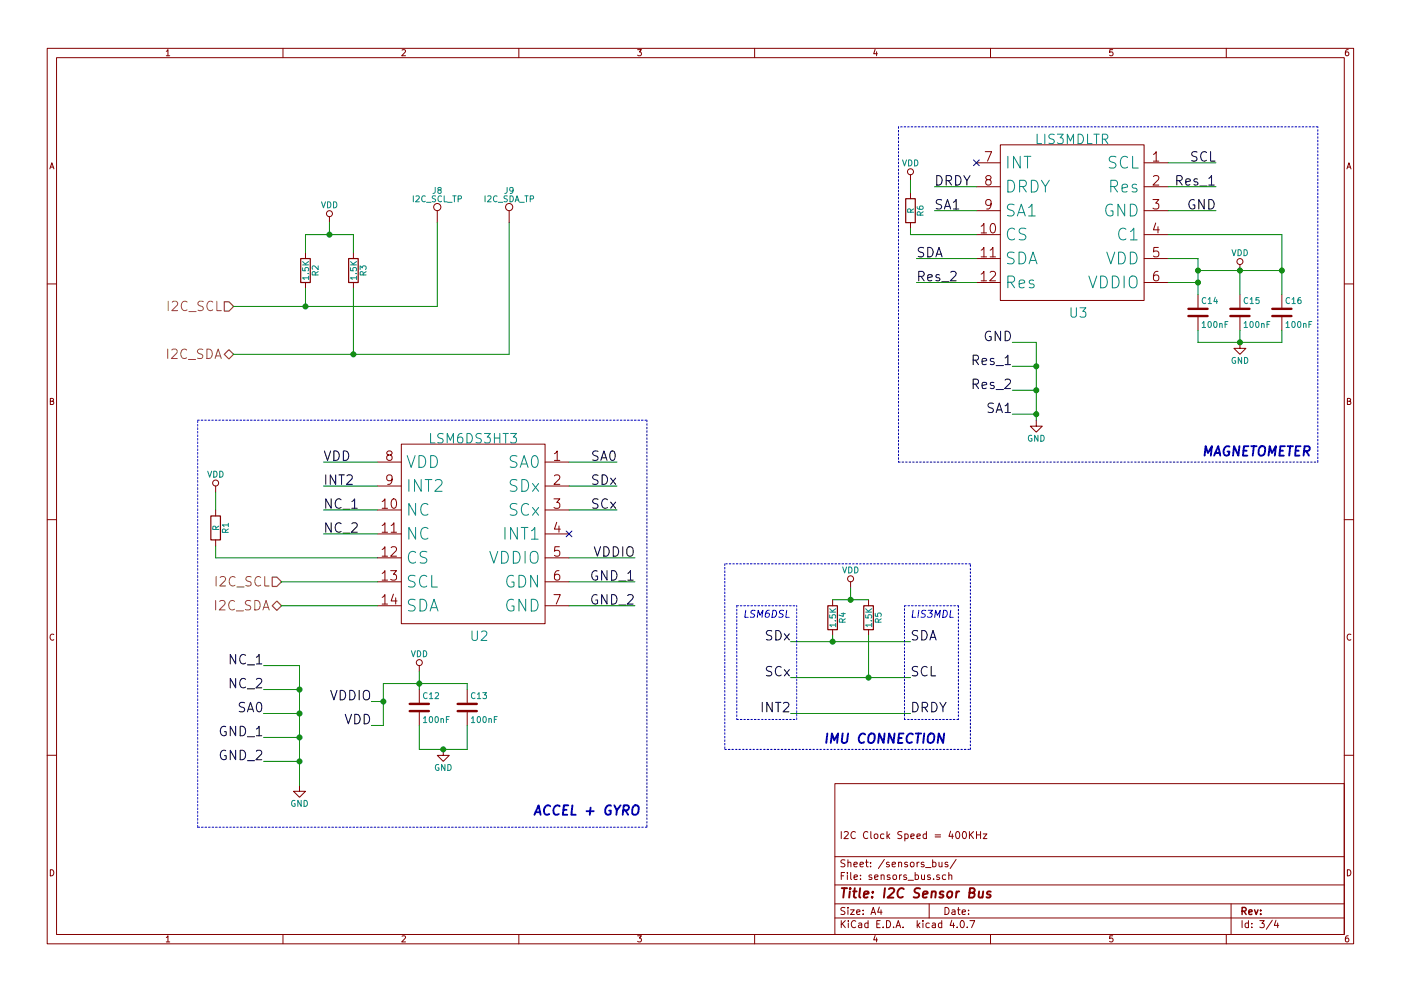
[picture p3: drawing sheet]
<svg xmlns="http://www.w3.org/2000/svg" width="297mm" height="210mm" viewBox="0 0 297 210" stroke-linecap="round" stroke-linejoin="round" font-family="sans-serif">
<g fill="none" stroke="#840000" stroke-width=".21">
<path d="M10 10.3h277v189.9h-277zM12 12.2h273v186.1h-273zM35.3 10.9l.3-.4v1.3M35.3 11.8h.7M60 10.3v1.9M85.2 10.6l.5-.1 .3 .4-.8 .9h.8M110 10.3v1.9M135.2 10.5h.8l-.4 .5 .3 .1 .1 .2-.1 .4-.2 .1-.5-.1M160 10.3v1.9M185.5 10.5l-.3 .9h.8M185.9 11v.8M210 10.3v1.9"/>
<path d="M235.9 10.5h-.6v.6h.6l.1 .5-.3 .2-.4-.1M260 10.3v1.9M285.9 10.5l-.4 .1-.2 .2-.1 .8 .3 .2 .4-.1 .1-.4-.1-.2-.4-.1-.3 .3M10.6 35.8l.4-1.3 .4 1.3M10.7 35.5h.6M193 37.1v1.2M207 34.5h5.1M207 39.6h5.1M208.9 32.2h1.3l-.8 2M209.4 38.1l-.4-.4 .1-.2 .3-.2 .6 .1 .1 .2-.1 .3-.6 .2-.4 .4 .1 .6 .3 .2h.4l.3-.4v-.4l-.3-.4M212.1 30.7h30.5v33h-30.5zM242.6 34.5h5"/>
<path d="M242.6 39.6h5M244.6 32.8l.5-.6v2M244.6 37.5l.2-.2h.5l.3 .2 .1 .3-.1 .3-1.2 1.2h1.3M244.6 34.2h1.1M285.6 35.8l.4-1.3 .4 1.3M285.7 35.5h.6M64.8 53.6v1.3M64.8 59.9v1.3M69.8 46v1.2M74.9 53.6v1.3M74.9 59.9v1.3M92.7 44.7v2.5"/>
<path d="M107.9 44.7v2.5M193 40.9v1.3M193 47.2v1.3M207 44.7h5.1M207 49.8h5.1M207 54.9h5.1M207 59.9h5.1M208 48l.6-.6v2M208 53.1l.6-.6v2M208 58.2l.6-.6v2M208 49.4h1.2M208 54.5h1.2"/>
<path d="M208 59.6h1.2M209.9 53.1l.6-.6v2M209.9 57.8l.3-.2h.5l.3 .2 .1 .4-.1 .2-1.2 1.2h1.3M209.9 54.5h1.2M210.1 43.2l-.3 .4h-.4l-.4-.4v-.5l.2-.3 .6-.1 .2 .2a1.35 1.35 0 0 1-.4 1.8h-.4M210.2 47.5l.4-.1a1.25 1.25 0 0 1 0 2 1.08 1.08 0 0 1-.5-1.8zM242.6 44.7h5M242.6 49.8h5M242.6 54.9h5M242.6 59.9h5M244.4 42.3h1.3l-.7 .8a.53 .53 0 0 1 .7 .4v.5l-.2 .2-.7 .1-.4-.1M245 47.3l-.4 1.5h1.2"/>
<path d="M245.5 57.6a.8 .8 0 0 0-.9 .8l.1 1 .2 .2 .7-.2 .1-.7-.2-.3-.6-.1-.3 .4M245.5 48.1v1.3M245.6 52.5h-.9l-.1 1 .2-.2 .7 .1 .2 .2-.1 .7-.3 .2h-.5l-.2-.2M262.9 56.1v1.3M10 60.2h2M254 62.5v2.8M254 67.3v2.8M262.9 72.6v1.3h1.3l-1.3 1.3-1.3-1.3h1.3M262.9 62.5v2.8M262.9 67.3v2.8M271.8 62.5v2.8M271.8 67.3v2.8"/>
<path d="M285 60.2h2M10.7 85.1h.5l.1-.5-.6-.1v1.3h.5l.2-.4-.3-.3M80 98h5.1M82.4 96.5l-.4-.3 .1-.3 .3-.2 .6 .1 .1 .3-.1 .3-.6 .1-.4 .4 .1 .6 .3 .2 .6-.1 .1-.3v-.4l-.3-.4M85.1 94.2h30.5v38.1h-30.5zM115.6 98h5M117.6 96.3l.5-.6v2M117.6 97.7h1.1M219.7 89.1v1.3h1.3l-1.3 1.3-1.3-1.3h1.3M285.7 85.1h.5l.1-.5-.6-.1v1.3h.5l.2-.4-.3-.3M10 110.3h2M45.7 103.1v1.3"/>
<path d="M45.7 108.2v1.3M45.7 114.5v1.3M80 103.1h5.1M80 108.2h5.1M80 113.3h5.1M80 118.4h5.1M81 106.4l.6-.6v2M81 111.5l.6-.6v2M81 116.6l.6-.6v2M81 107.8h1.2M81 112.9h1.2M81 118h1.2"/>
<path d="M82.9 111.5l.6-.6v2M82.9 116.2l.3-.2h.5l.3 .2 .1 .4-.1 .3-1.2 1.1h1.3M82.9 112.9h1.2M83.1 101.6l-.3 .4h-.4l-.4-.4v-.5l.2-.2 .6-.1 .2 .2a1.35 1.35 0 0 1-.4 1.8h-.4M83.2 105.9l.4-.1a1.25 1.25 0 0 1 0 2 1.08 1.08 0 0 1-.5-1.8zM115.6 103.1h5M115.6 108.2h5M115.6 113.3h5M115.6 118.4h5M117.4 105.8h1.3l-.7 .8a.53 .53 0 0 1 .7 .4v.5l-.2 .2-.7 .1-.4-.1M117.6 101l.2-.2h.5l.3 .2 .1 .3-.1 .3-1.2 1.2h1.3M118 110.8l-.4 1.5h1.2"/>
<path d="M118.5 111.6v1.3M118.6 116h-.9l-.1 1 .2-.2 .7 .1 .2 .2-.1 .7-.3 .2h-.5l-.2-.2M285 110.3h2M11.4 134.6a.58 .58 0 0 0-.8 .6 .58 .58 0 0 0 .8 .5M80 123.4h5.1M80 128.5h5.1M81 121.7l.6-.6v2M81 126.7l.6-.5v2M81 123.1h1.2M81 128.2h1.2M82.8 121.1h1.3l-.7 .7a.53 .53 0 0 1 .7 .4v.5l-.2 .3-.8 .1-.3-.2M83.4 126.1l-.5 1.4h1.3"/>
<path d="M83.9 126.8v1.4M115.6 123.4h5M115.6 128.5h5M117.4 126.2h1.4l-.9 2M118.5 121.1a.8 .8 0 0 0-.9 .8l.1 1 .2 .2 .7-.2 .1-.7-.2-.3-.6-.1-.3 .4M176.5 127.2v1.3M176.5 133.6v1.3M180.3 123.4v1.3M184.1 127.2v1.3M184.1 133.6v1.3M286.4 134.6a.58 .58 0 0 0-.8 .6 .58 .58 0 0 0 .8 .5M88.9 141.2v1.3"/>
<path d="M88.9 146.3v2.8M88.9 151.1v2.8M94 159v1.3h1.2l-1.2 1.2-1.3-1.2h1.3M99.1 146.3v2.8M99.1 151.1v2.8M10 160.2h2M63.5 166.6v1.3h1.3l-1.3 1.3-1.3-1.3h1.3M177 166.3h108v32h-108zM178.4 176.4v1.5M179 176.6l.6-.2 .3 .5-1 1h1M181.4 176.6a.71 .71 0 0 0-1 .5 .71 .71 0 0 0 .7 .8l.3-.1M184 176.6a.71 .71 0 0 0-1 .5 .71 .71 0 0 0 .7 .8l.3-.1"/>
<path d="M184.6 176.4v1.3l.2 .2M185.4 177.1l.2-.2 .5 .2v.5l-.1 .2-.4 .1-.2-.1zM187.4 177l-.4-.1-.3 .3 .1 .6 .2 .1 .4-.1M188.1 176.4v1.5M188.2 177.4l.4 .5M188.6 176.9l-.5 .6M191.2 176.5l-.6-.1-.3 .3 .1 .3 .7 .4v.4l-.2 .1-.6-.1M191.8 177l.5-.1 .3 .3-.2 .6h-.6M191.8 176.9v1.5M193.1 177.4l.7-.1v-.3l-.5-.1-.2 .2 .1 .7h.6M194.4 177.4l.7-.1v-.3l-.5-.1-.2 .2 .1 .7h.6M196.4 177l-.4-.1-.3 .3 .1 .6 .2 .1 .4-.1"/>
<path d="M196.4 176.4v1.5M198.3 177.1h1.1M198.3 177.6h1.1M201.5 176.3l-.3 1.1h.9M201.9 176.9v1M202.8 176.6l.2-.2a.8 .8 0 0 1 .5 .8 .8 .8 0 0 1-.5 .7l-.4-.5zM204.2 176.6l.2-.2a.8 .8 0 0 1 .5 .8 .8 .8 0 0 1-.5 .7l-.4-.5zM205.5 176.4v1.5M205.7 177.1l.7 .8M206.4 176.4l-.9 .9M207 177.1h.9M207 176.4v1.5"/>
<path d="M207.9 176.4v1.5M208.5 176.9h.7l-.7 1h.7M285 160.2h2M10.7 184.5a.65 .65 0 0 1 .7 .7 .65 .65 0 0 1-.7 .6zM35.3 198.9l.3-.4v1.3M35.3 199.8h.7M60 198.3v1.9M85.2 198.6l.5-.1 .3 .4-.8 .9h.8M110 198.3v1.9M135.2 198.5h.8l-.4 .5 .3 .1 .1 .2-.1 .4-.2 .1-.5-.1M160 198.3v1.9M177 194.8h108"/>
<path d="M177 191.8h108M177 187.8h108M177 181.8h108M178.4 195.3v1.5M178.4 185.8h.5M178.6 196l.6 .8M179.1 185.1h-.7v1.5M179.1 192.6l-.5-.1-.3 .3 .1 .3 .7 .4v.4l-.2 .1-.6-.1M179.1 182.5l-.5-.1-.3 .3 .1 .3 .7 .4v.4l-.2 .1-.6-.1M179.2 195.3l-.8 .9M179.7 185.1v.2M179.7 185.6v1"/>
<path d="M179.8 192.5v.2M179.8 183.1l.2-.2 .4 .1v.9M179.8 182.4v1.5M179.8 193v1M179.9 195.3v.2M179.9 195.8v1M180.3 193h.8l-.8 1h.8M180.4 185.1v1.3l.2 .2M181.1 183.4l.7-.1-.1-.3-.4-.1-.2 .2v.7h.6M181.1 186.1l.7-.1-.1-.3-.4-.1-.2 .2 .1 .7h.5M181.4 195.5a.71 .71 0 0 0-1 .5 .71 .71 0 0 0 .8 .8l.2-.1M181.6 193.5l.7-.1v-.3l-.4-.1-.3 .2 .1 .7h.6"/>
<path d="M182.1 195.9h.6v.9M182.3 183.4l.8-.1-.1-.3-.4-.1-.3 .2 .1 .7h.6M182.4 186.5v.1M182.4 185.7v.1M182.7 196.2l-.7 .3 .2 .3 .5-.1M183 193.9v.1M183 193.1v.1M183.5 182.9h.6M183.7 182.4v1.3l.4 .2M184 195.9l-.4-.1-.3 .3 .1 .6 .2 .1 .4-.1M184 195.3v1.5M184.6 183.8v.1"/>
<path d="M184.6 183v.1M184.7 194l.4-1.5 .5 1.5M184.8 193.6h.7M184.8 185.7l-.3-.1-.3 .2 .1 .2 .5 .2v.3h-.6M185.4 186.1l.8-.1-.1-.3-.4-.1-.3 .2 .1 .7h.6M185.5 198.5l-.3 .9h.8M185.9 199v.8M185.9 196h.5M186.4 192.5l-.3 1h.9M186.6 195.3h-.7v1.5h.7M186.8 193v1M186.8 185.7l.2-.1 .4 .1 .1 .9"/>
<path d="M186.8 185.6v1M187.2 196.7v.1M187.5 182.3l-1.3 2M188 195.3a.76 .76 0 0 1 .8 .8 .76 .76 0 0 1-.8 .7zM188.5 183l-.3-.1-.3 .2 .1 .3 .5 .1v.3h-.6M188.7 185.7l-.4-.1-.2 .2 .1 .2 .5 .2v.3h-.6M189.2 183.4l.7-.1-.1-.3-.4-.1-.2 .2v.7h.6M189.4 185.7l.2-.1 .4 .1 .1 .6-.1 .2-.4 .1-.2-.1zM189.5 196.7v.1M190 196.8l.4-1.5 .6 1.5M190.1 196.4h.7M190.5 183.1l.2-.2 .4 .1 .1 .9"/>
<path d="M190.5 182.9v1M190.7 185.6v1M191.2 185.6l-.5 .3M191.5 196.7v.1M192.2 185.7l-.4-.1-.2 .2 .1 .2 .5 .2v.3h-.6M192.4 183l-.4-.1-.2 .2 .1 .3 .5 .1v.3h-.6M192.5 186.8h1.2M193.1 183.1l.2-.2 .4 .2 .1 .5-.1 .2-.4 .1-.2-.1zM194 185.7l.5-.1 .2 .3-.1 .6h-.6M194 185.1v1.5M194.4 182.9v1M194.5 195.3v1.5"/>
<path d="M194.6 196.3l.4 .5M194.9 182.9l-.5 .3M195 195.8l-.5 .6M195.4 185.6l.1 .9 .3 .1 .2-.1M195.7 195.3v.2M195.7 195.8v1M195.9 183l-.4-.1-.2 .2 .1 .3 .5 .1v.3h-.6M196 185.6v1M196.2 184.1h1.2M197 191.8v3M197 195.9l-.4-.1-.3 .3 .1 .6 .2 .1 .4-.1M197.2 185.7l-.3-.1-.3 .2 .1 .2 .5 .2v.3h-.6"/>
<path d="M197.7 195.9h.6v.9M197.7 183l.5-.1 .3 .3-.2 .6h-.6M197.7 182.4v1.5M197.9 186.5v.1M198.3 196.2l-.7 .3 .2 .3 .5-.1M199.1 182.9l.1 .9 .3 .1 .2-.1M199.2 185.7l-.4-.1-.2 .2 .1 .2 .5 .2v.3h-.6M199.7 195.9l-.5-.1-.2 .3v.6l.2 .1 .5-.1M199.7 195.3v1.5M199.7 182.9v1M200.4 192.5a.76 .76 0 0 1 .8 .8 .76 .76 0 0 1-.8 .7zM200.5 185.7l-.4-.1-.3 .3 .1 .6 .2 .1 .4-.1"/>
<path d="M200.9 183l-.3-.1-.2 .2v.3l.5 .1v.3h-.5M201.2 185.7l.2-.1 .4 .1v.9M201.2 185.1v1.5M201.8 195.2l-.4 1.1h1M201.9 193.1h.5l.1 .9M202.2 195.8v1M202.5 193.4l-.7 .3 .2 .3 .5-.1M202.7 182.3l-1.3 2M202.9 196.7v.1M203 193h.6M203.2 192.5v1.3l.4 .2M203.8 195.4l.1-.1a.8 .8 0 0 1 .6 .8 .8 .8 0 0 1-.6 .7 .97 .97 0 0 1-.1-1.4z"/>
<path d="M204 193.5l.7-.1-.1-.3-.4-.1-.2 .2 .1 .7h.5M205.1 196.7v.1M205.4 193.9v.1M205.4 193.1v.1M205.6 195.3h1.1l-.7 1.5M210 198.3v1.9M235.9 198.5h-.6v.7l.6-.1 .1 .5-.3 .2-.4-.1M260 198.3v1.9M261 191.8v6.5M263.3 195.3v1.5M264.7 195.9l-.4-.1-.3 .3 .1 .6 .2 .1 .4-.1M264.7 195.3v1.5"/>
<path d="M265.4 196.7v.1M265.4 195.9v.1M267.1 195.3h.9l-.5 .6 .5 .1v.7l-.2 .1-.7-.1M269.7 195.2l-1.2 2M270.5 195.2l-.3 1.1h.9M270.9 195.8v1M285.7 184.5a.65 .65 0 0 1 .7 .7 .65 .65 0 0 1-.7 .6zM285.9 198.5l-.4 .1-.2 .3-.1 .7 .3 .2 .4-.1 .1-.4-.1-.2-.4-.1-.3 .3"/>
<circle cx="193" cy="36.4" r=".63"/>
<circle cx="69.8" cy="45.3" r=".63"/>
<circle cx="92.7" cy="43.9" r=".76"/>
<circle cx="107.9" cy="43.9" r=".76"/>
<circle cx="262.9" cy="55.5" r=".63"/>
<circle cx="45.7" cy="102.5" r=".63"/>
<circle cx="180.3" cy="122.8" r=".63"/>
<circle cx="88.9" cy="140.6" r=".63"/>
</g>
<path d="M263.3 193.3l.8-.1 .1-.2-.1-.3-.2-.2h-.6v1.5M263.7 193.3l.5 .7M264.8 193.5l.7-.1-.1-.3-.4-.1-.2 .2v.7h.6M266 193l.3 1 .4-1M267.3 193.9v.1M267.3 193.1v.1" fill="none" stroke="#840000" stroke-width=".3"/>
<g fill="none" stroke="#840000" stroke-width=".41">
<path d="M178.5 188.4h1.1M179 188.4l-.2 2M180.2 189.1l-.2 1.3M180.3 188.4l-.1 .2 .2-.1-.1-.1-.1 .2M180.9 189.1h.7M181.2 188.4l-.2 1.8 .1 .1 .4 .1M182.4 188.4l-.2 1.8 .2 .2M183.2 189.8l.9-.2v-.4l-.6-.1-.3 .3v.9h.7M184.9 190.3v.1M185.1 189.2l-.1 .2-.1-.1 .2-.1-.1 .2M187.6 188.4l-.2 2M188.5 188.6l.3-.2h.5l.2 .1 .1 .5-1.4 1.4h1.2"/>
<path d="M191.6 188.6a.87 .87 0 0 0-1 0 .87 .87 0 0 0-.3 1 .69 .69 0 0 0 .3 .8 .69 .69 0 0 0 .8-.1M195.1 188.5l-.8-.1-.3 .2v.6l.8 .4 .1 .5-.4 .3-.8-.1M195.7 189.8l1-.2-.1-.4h-.7l-.3 1 .3 .2 .6-.1M197.6 189.3l.3-.2 .4 .1v1.2M197.6 189.1l-.2 1.3M200.1 189.2l-.5-.1-.4 .4 .3 .3 .4 .1 .1 .3-.1 .1h-.8M201 189.3l.3-.2 .6 .2-.1 .8-.4 .3-.5-.1zM202.8 189.1l-.1 1.3M203.4 189.1l-.4 .1-.2 .3M205.6 189.4l.8-.1a.46 .46 0 0 0 .3-.5 .46 .46 0 0 0-.4-.4h-.6l-.3 2h.8l.3-.1 .2-.5-.5-.4M207.6 189.1l-.1 1.2 .5 .1 .3-.1M208.5 189.1l-.2 1.3"/>
<path d="M210.1 189.2l-.5-.1-.4 .4 .3 .3 .5 .1v.3l-.1 .1h-.8"/>
</g>
<g fill="none" stroke="#848400" stroke-width=".21">
<path d="M35.6 74.1v2M35.7 63.9v2M36.4 74.3l.3-.2h.5l.3 .2 .1 .3-.1 .3-1.2 1.2h1.3M36.5 64.1l.3-.2h.5l.3 .2 .1 .4-.1 .3-1.2 1.1h1.3M39.6 74.3a.8 .8 0 0 0-1-.1 .8 .8 0 0 0-.3 1 .76 .76 0 0 0 .4 .8 .76 .76 0 0 0 .9-.1M39.7 64.1a.8 .8 0 0 0-1 0 .8 .8 0 0 0-.3 .9 .76 .76 0 0 0 .4 .8 .76 .76 0 0 0 .9-.1M40 76.3h1.5M40.1 66.1h1.5M43 74.2h-.9a.48 .48 0 0 0-.2 .5 .48 .48 0 0 0 .3 .3l.6 .2 .2 .5-.4 .4-.7-.1M43.1 64h-.9a.48 .48 0 0 0-.2 .5 .48 .48 0 0 0 .3 .4l.6 .1 .2 .5-.4 .4-.7-.1M43.9 74.1a1.01 1.01 0 0 1 1.1 1 1.01 1.01 0 0 1-1.1 1zM45.1 64.1a.8 .8 0 0 0-1 0 .8 .8 0 0 0-.2 .9 .76 .76 0 0 0 .4 .8 .76 .76 0 0 0 .8-.1"/>
<path d="M45.6 76.1l.7-2 .6 2M45.8 75.5h.9M46 63.9v2h.9M45.7 127.4v2M45.8 122.3v2M46.6 127.6l.3-.2h.4l.3 .2 .1 .4-.1 .3-1.1 1.1h1.2M46.7 122.5l.3-.2h.4l.3 .2 .1 .4-.1 .3-1.1 1.1h1.2M49.7 127.6a.8 .8 0 0 0-1 0 .8 .8 0 0 0-.2 .9 .76 .76 0 0 0 .4 .8 .76 .76 0 0 0 .8-.1M49.8 122.5a.8 .8 0 0 0-1 0 .8 .8 0 0 0-.2 1 .76 .76 0 0 0 .4 .7 .76 .76 0 0 0 .8-.1M50.1 129.6h1.5M50.2 124.5h1.5M53.2 127.5h-1a.48 .48 0 0 0-.2 .5 .48 .48 0 0 0 .4 .4l.6 .1 .2 .5-.4 .4-.8-.1"/>
<path d="M53.3 122.4h-1a.48 .48 0 0 0-.2 .5 .48 .48 0 0 0 .4 .4l.6 .2 .2 .4-.4 .4-.8-.1M54 127.4a1.01 1.01 0 0 1 1.2 1 1.01 1.01 0 0 1-1.2 1zM55.3 122.5a.8 .8 0 0 0-1 0 .8 .8 0 0 0-.3 1 .76 .76 0 0 0 .4 .7 .76 .76 0 0 0 .9-.1M55.8 129.4l.6-2 .7 2M55.9 128.8h1M56.1 122.3v2h1"/>
</g>
<path d="M47.5 64h1l1 1-1 1h-1zM48.5 74.2l1 1-1 1-1-1zM57.7 122.4h1l1 1-1 1h-1zM57.7 128.5l1-1 1 1-1 1z" fill="none" stroke="#848400" stroke-width=".25"/>
<g fill="none" stroke="#008484" stroke-width=".21">
<path d="M92.3 39.8l-.1 1-.4 .2M107.5 39.8v1l-.5 .2M191.4 33.9l.4 1.3 .4-1.3M192.6 33.9a.64 .64 0 0 1 .8 .7 .64 .64 0 0 1-.8 .6zM193.9 33.9a.64 .64 0 0 1 .7 .7 .64 .64 0 0 1-.7 .6zM213.7 38.2a1.32 1.32 0 0 1 1.4 .9 1.32 1.32 0 0 1-.4 1.5l-1 .1zM213.7 33.2v2.5M216.2 39.6h.9a.69 .69 0 0 0 .5-.7 .69 .69 0 0 0-.5-.7h-.9v2.5M216.3 33.2v2.5l-1.4-2.5v2.5M216.8 39.6l.8 1.1M217.1 33.2h1.5M217.9 33.2v2.5"/>
<path d="M218.7 38.2a1.32 1.32 0 0 1 1.4 .9 1.32 1.32 0 0 1-.5 1.5l-.9 .1zM219.9 28.5v2h.9M220.8 38.2l.8 1.4 .9-1.4M221.5 28.5v2M221.6 39.6v1.1M223.5 28.6h-.9a.48 .48 0 0 0-.2 .5 .48 .48 0 0 0 .4 .3l.5 .2 .2 .5-.4 .4-.7-.1M224.2 28.5h1.2l-.6 .7a.53 .53 0 0 1 .6 .4v.5l-.2 .3-.7 .1-.3-.2M226.3 30.5v-2l.6 1.4 .7-1.4v2M228.6 28.5a1.01 1.01 0 0 1 1.1 1 1.01 1.01 0 0 1-1.1 1zM230.6 28.5v2h.9M231.9 28.5h1.2M232.5 28.5v2"/>
<path d="M233.7 29.5l1-.1a.55 .55 0 0 0 .2-.5 .55 .55 0 0 0-.4-.4h-.8v2M234.2 29.5l.7 1M235.5 39.6h1a.69 .69 0 0 0 .5-.7 .69 .69 0 0 0-.5-.7h-1v2.5M236.1 39.6l.8 1.1M236.6 33.3l-1-.1a.61 .61 0 0 0-.4 .6 .61 .61 0 0 0 .4 .6 .95 .95 0 0 1 1 .5 .64 .64 0 0 1-.5 .8l-.9-.1M237.9 39.9l1.2-.2-.1-.5-.7-.1-.4 .3 .1 1.2h1M239.1 33.4a.98 .98 0 0 0-1.3 0 .98 .98 0 0 0-.3 1.2 .92 .92 0 0 0 .5 1 .92 .92 0 0 0 1.1-.2M240.1 33.2v2.5h1.2M241 39.2l-.6-.1-.4 .3 .1 .4 .9 .2 .1 .3-.1 .3h-1M64.2 56.8v.6l.5 .1v-.7h.6l.1 .2-.1 .5M64.2 56.2h1.2M64.2 55.5l.7 .7"/>
<path d="M65.3 58h.1M65.4 58.9h-1.2l.3 .4M65.4 58.6v.7M65.4 55.5l-.7 .5M66.9 58.3l-.1-.6h-.5l-.1 .6h1.3M67.5 56.4v.8l-1-.8-.3 .2 .1 .5M67.5 57.6l-.6 .4M68.2 42.8l.4 1.3 .4-1.3M69.4 42.8a.64 .64 0 0 1 .8 .7 .64 .64 0 0 1-.8 .6zM70.7 42.8a.64 .64 0 0 1 .7 .7 .64 .64 0 0 1-.7 .6zM74.3 56.8v.6l.6 .1v-.7h.6l.1 .2-.1 .5M74.3 56.2h1.3"/>
<path d="M74.3 55.5l.7 .7M75.5 58h.1M75.6 58.9h-1.3l.4 .4M75.6 58.6v.7M75.6 55.5l-.7 .5M76.4 57.2v-.8l.4 .4 .1-.3h.6l.1 .1-.1 .6M77 58.3l-.1-.6h-.4l-.1 .6h1.2M77.6 57.6l-.6 .4M87.6 41.5v1.3M88.2 41.7l.5-.2 .2 .4-.8 .9h.8M90.2 41.7a.56 .56 0 0 0-.8 .5 .56 .56 0 0 0 .8 .5M90.4 42.9h1"/>
<path d="M92.4 41.6h-.7v.4a.54 .54 0 0 1 .6 .7l-.2 .1-.5-.1M93.1 40.3l-.3-.2 .1-.2h.6v.3l-.6 .2-.1 .2 .1 .3 .2 .1h.2l.2-.2v-.4l-.2-.1M93.6 41.7a.56 .56 0 0 0-.7 .5 .56 .56 0 0 0 .7 .5M94.2 41.5v1.3h.6M94.9 42.9h1M96 41.5h.7M96.3 41.5v1.3M97.1 42.2l.6-.1 .1-.4-.7-.2v1.3M102.8 41.5v1.3M103.4 41.7l.5-.2 .2 .4-.8 .9h.8M105.4 41.7a.56 .56 0 0 0-.8 .5 .56 .56 0 0 0 .8 .5M105.6 42.9h1"/>
<path d="M107.6 41.6h-.6l-.1 .4a.54 .54 0 0 1 .6 .7l-.2 .1-.4-.1M108.1 41.5a.64 .64 0 0 1 .7 .7 .64 .64 0 0 1-.7 .6zM108.8 40.3l-.2 .3-.4-.1-.1-.6 .5-.1 .2 .2-.1 .7-.3 .3h-.2M109.2 42.8l.4-1.3 .5 1.3M109.3 42.4h.6M110.2 42.9h1M111.3 41.5h.7M111.6 41.5v1.3M112.4 42.2l.6-.1 .1-.4-.7-.2v1.3M193.1 45l-.1-.6h-.5l-.1 .6h1.3M193.7 44.3l-.6 .4M194.5 43.8v.4l.3 .2h.7l.2-.2-.1-.4h-.6l-.1 .4 .3 .2"/>
<path d="M195.1 45.6l-.1-.6h-.4l-.1 .6h1.2M195.7 44.9l-.6 .4M213.7 59.9h1a.69 .69 0 0 0 .4-.7 .69 .69 0 0 0-.4-.6h-1v2.5M214.3 59.9l.8 1.2M215 43.5l-1-.2a.61 .61 0 0 0-.4 .6 .61 .61 0 0 0 .4 .6 .95 .95 0 0 1 1 .6 .64 .64 0 0 1-.5 .7l-.9-.1M215 53.6l-1-.1a.61 .61 0 0 0-.4 .6 .61 .61 0 0 0 .4 .6 .95 .95 0 0 1 1 .6 .64 .64 0 0 1-.5 .7l-.9-.1M215.1 48.7a.98 .98 0 0 0-1.2-.1 .98 .98 0 0 0-.3 1.2 .92 .92 0 0 0 .4 1 .92 .92 0 0 0 1.1-.1M215.7 45.8l.8-2.5 .9 2.5M216 45.1h1.1M216.1 53.5a1.32 1.32 0 0 1 1.4 .8 1.32 1.32 0 0 1-.5 1.6l-.9 .1zM217.5 48.5l-1-.1a.61 .61 0 0 0-.4 .6 .61 .61 0 0 0 .4 .6 .95 .95 0 0 1 1 .6 .64 .64 0 0 1-.5 .7l-.9-.1M218.1 44l.7-.7v2.5"/>
<path d="M218.1 45.8h1.4M218.2 56l.8-2.5 .9 2.5M218.4 55.3h1.2M219.2 59.5l-.6-.1-.4 .4 .1 .3 .9 .2 .1 .3-.1 .4h-1M230.9 58.6l.8 2.5 .8-2.5M233.3 58.6a1.32 1.32 0 0 1 1.5 .8 1.32 1.32 0 0 1-.5 1.6l-1 .1zM234.7 53.5l.8 2.5 .8-2.5M235.8 58.6a1.32 1.32 0 0 1 1.5 .8 1.32 1.32 0 0 1-.5 1.6l-1 .1zM235.9 43.5a1.02 1.02 0 0 0-1.2 .1 1.02 1.02 0 0 0-.3 1.1 .92 .92 0 0 0 .5 1 .92 .92 0 0 0 1.1-.1v-.9h-.5M237.2 53.5a1.32 1.32 0 0 1 1.4 .8 1.32 1.32 0 0 1-.5 1.6l-.9 .1zM238.3 58.6v2.5M238.5 43.3v2.5l-1.5-2.5v2.5"/>
<path d="M238.7 48.7a.98 .98 0 0 0-1.2-.1 .98 .98 0 0 0-.3 1.2 .92 .92 0 0 0 .4 1 .92 .92 0 0 0 1.1-.1M239.5 58.9a.85 .85 0 0 1 1.4 0 1.66 1.66 0 0 1-.4 2.2l-.7-.1a1.99 1.99 0 0 1-.3-2.1zM239.6 43.3a1.32 1.32 0 0 1 1.5 .8 1.32 1.32 0 0 1-.5 1.6l-1 .1zM239.6 53.5a1.32 1.32 0 0 1 1.5 .8 1.32 1.32 0 0 1-.5 1.6l-1 .1zM239.7 49.1l.7-.7v2.5M239.7 50.9h1.4M261.2 53l.4 1.2 .5-1.2M262.5 53a.64 .64 0 0 1 .7 .6 .64 .64 0 0 1-.7 .6zM263.8 53a.64 .64 0 0 1 .7 .6 .64 .64 0 0 1-.7 .6zM216.1 60.2l1.1-.2-.1-.5-.7-.1-.3 .4 .1 1.2h.9M227.1 65.3v1.6l.4 .4h.3l.4-.4v-1.6M229 65.3h1.2l-.6 .8a.53 .53 0 0 1 .6 .3v.5l-.2 .3-.7 .1-.3-.2"/>
<path d="M254.9 68.6l.3-.4v1.3M254.9 69.5h.7M255.7 63.2a.56 .56 0 0 0-.8 .6 .56 .56 0 0 0 .8 .5M256.2 63.5l.3-.4v1.3M256.2 64.4h.7M256.2 68.3l.2-.1a.67 .67 0 0 1 .4 .7 .67 .67 0 0 1-.4 .6l-.3-.5zM257.4 68.3l.2-.1a.67 .67 0 0 1 .5 .7 .67 .67 0 0 1-.5 .6l-.3-.5zM257.7 63.1l-.3 .9h.7M258 63.5v.9M258.6 68.8l.2-.2 .3 .1v.8M258.6 68.6v.9M259.7 68.8h.5"/>
<path d="M260.3 68.2h-.6v1.3M261.9 75.9a.59 .59 0 0 0-.7 .6 .59 .59 0 0 0 .7 .5l.1-.5h-.3M263.2 75.8v1.3l-.7-1.3v1.3M263.8 68.6l.3-.4v1.3M263.8 69.5h.7M263.9 75.8a.64 .64 0 0 1 .7 .7 .64 .64 0 0 1-.7 .6zM264.5 63.2a.56 .56 0 0 0-.7 .6 .56 .56 0 0 0 .7 .5M265 63.5l.4-.4v1.3M265 64.4h.8M265.1 68.3l.2-.1a.67 .67 0 0 1 .4 .7 .67 .67 0 0 1-.4 .6l-.3-.5zM266.3 68.3l.2-.1a.67 .67 0 0 1 .4 .7 .67 .67 0 0 1-.4 .6l-.3-.5zM266.9 63.1h-.6v.6h.6v.6l-.1 .1-.5-.1"/>
<path d="M267.5 68.8l.2-.2 .3 .1v.8M267.5 68.6v.9M268.6 68.8h.5M269.2 68.2h-.6v1.3M272.7 68.6l.3-.4v1.3M272.7 69.5h.7M273.4 63.2a.56 .56 0 0 0-.7 .6 .56 .56 0 0 0 .7 .5M273.9 63.5l.4-.4v1.3M273.9 64.4h.8M274 68.3l.2-.1a.67 .67 0 0 1 .4 .7 .67 .67 0 0 1-.4 .6l-.3-.5zM275.2 68.3l.2-.1a.67 .67 0 0 1 .4 .7 .67 .67 0 0 1-.4 .6l-.3-.5zM275.7 63.1l-.3 .1-.2 .2v.8l.2 .2 .4-.1-.1-.6-.3-.1-.2 .2"/>
<path d="M276.4 68.8l.2-.2 .3 .1v.8M276.4 68.6v.9M277.5 68.8h.5M278.1 68.2h-.6v1.3M44 100l.4 1.2 .5-1.2M45.3 100a.64 .64 0 0 1 .7 .6 .64 .64 0 0 1-.7 .6zM46.6 100a.64 .64 0 0 1 .7 .6 .64 .64 0 0 1-.7 .6zM86.3 96.7l.9 2.5 .8-2.5M88.8 96.7a1.32 1.32 0 0 1 1.4 .8 1.32 1.32 0 0 1-.4 1.6l-1 .1zM91.3 92v2h.9M91.3 96.7a1.32 1.32 0 0 1 1.4 .8 1.32 1.32 0 0 1-.4 1.6l-1 .1zM94 92.1h-1a.48 .48 0 0 0-.2 .5 .48 .48 0 0 0 .4 .3l.6 .2 .2 .5-.4 .4-.8-.1"/>
<path d="M94.8 94v-2l.7 1.4 .6-1.4v2M98 92a.8 .8 0 0 0-1 .8l.1 1 .3 .2 .6-.2 .1-.7-.1-.3-.6-.1-.4 .4M99 92a1.01 1.01 0 0 1 1.2 1 1.01 1.01 0 0 1-1.2 1zM102.1 92.1h-1a.48 .48 0 0 0-.2 .5 .48 .48 0 0 0 .4 .3l.6 .2 .2 .5-.4 .4-.8-.1M102.7 92h1.3l-.7 .7a.53 .53 0 0 1 .7 .4v.5l-.2 .3-.8 .1-.3-.2M104.8 92v2M104.8 92.9h1.2M106 92v2M106.7 92h1.1M107.2 92v2M108.3 92h1.2l-.7 .7a.53 .53 0 0 1 .7 .4v.5l-.2 .3-.7 .1-.3-.2M109.6 96.8l-1-.1a.61 .61 0 0 0-.4 .6 .61 .61 0 0 0 .4 .6 .95 .95 0 0 1 1 .5 .64 .64 0 0 1-.5 .8l-.9-.1"/>
<path d="M110.3 99.2l.8-2.5 .9 2.5M110.5 98.4h1.2M112.9 96.9a.59 .59 0 0 1 .6-.2 .59 .59 0 0 1 .5 .4 1.27 1.27 0 0 1-.7 2.1 1.42 1.42 0 0 1-.5-2.1zM218.7 92.4a.59 .59 0 0 0-.7 .6 .59 .59 0 0 0 .7 .5l.1-.4h-.2M220.1 92.3v1.3l-.7-1.3v1.3M220.7 92.3a.64 .64 0 0 1 .7 .7 .64 .64 0 0 1-.7 .6zM45.8 112.3l-.1-.6h-.5l-.1 .6h1.3M46.4 111.6l-.6 .4M47.8 112.9l-.1-.6h-.5l-.1 .6h1.3M48.4 111.4h-1.3l.4 .3M48.4 112.2l-.6 .4M48.4 111v.7"/>
<path d="M86.7 101.7v2.5M88.1 106.8v2.5l-1.4-2.5v2.5M88.1 111.9v2.5l-1.4-2.5v2.5M88.1 117.2a.98 .98 0 0 0-1.2 0 .98 .98 0 0 0-.3 1.2 .92 .92 0 0 0 .4 1 .92 .92 0 0 0 1.1-.2M89.3 101.7v2.5l-1.4-2.5v2.5M90.1 101.7h1.5M90.5 117.1l-1-.1a.61 .61 0 0 0-.4 .6 .61 .61 0 0 0 .4 .6 .95 .95 0 0 1 1 .6 .64 .64 0 0 1-.5 .7l-.9-.1M90.7 107.1a.98 .98 0 0 0-1.2 0 .98 .98 0 0 0-.3 1.1 .92 .92 0 0 0 .5 1 .92 .92 0 0 0 1-.1M90.7 112.2a.98 .98 0 0 0-1.2-.1 .98 .98 0 0 0-.3 1.2 .92 .92 0 0 0 .5 1 .92 .92 0 0 0 1-.1M90.9 101.7v2.5M92.3 102l.4-.3h.5l.4 .3 .1 .5-.1 .3-1.4 1.4h1.5M103.9 117l.8 2.5 .8-2.5"/>
<path d="M106.3 117a1.32 1.32 0 0 1 1.5 .8 1.32 1.32 0 0 1-.5 1.6l-1 .1zM107.1 111.9v2.5M108.8 117a1.32 1.32 0 0 1 1.5 .8 1.32 1.32 0 0 1-.5 1.6l-1 .1zM109.6 101.9l-1-.2a.61 .61 0 0 0-.4 .6 .61 .61 0 0 0 .4 .6 .95 .95 0 0 1 1 .6 .64 .64 0 0 1-.5 .7l-.9-.1M109.6 107l-1-.2a.61 .61 0 0 0-.4 .6 .61 .61 0 0 0 .4 .6 .95 .95 0 0 1 1 .6 .64 .64 0 0 1-.5 .7l-.9-.1M109.7 111.9v2.5l-1.4-2.5v2.5M110.5 111.9h1.4M110.6 101.7a1.32 1.32 0 0 1 1.5 .9 1.32 1.32 0 0 1-.5 1.5l-1 .1zM111.2 111.9v2.5M111.3 117v2.5M112.1 107.1a.98 .98 0 0 0-1.3 0 .98 .98 0 0 0-.3 1.1 .92 .92 0 0 0 .5 1 .92 .92 0 0 0 1.1-.1M112.5 117.3a.85 .85 0 0 1 1.4 0 1.66 1.66 0 0 1-.4 2.2l-.7-.1a1.99 1.99 0 0 1-.3-2.1z"/>
<path d="M112.7 112.6l.7-.7v2.5M112.7 114.4h1.4M112.9 102.6l1.3 1.6M112.9 107.7l1.3 1.6M114.2 102.6l-1.3 1.6M114.2 107.7l-1.3 1.6M87.2 138.1l.4 1.2 .5-1.2M88 122.2l-1-.1a.61 .61 0 0 0-.4 .6 .61 .61 0 0 0 .4 .6 .95 .95 0 0 1 1 .5 .64 .64 0 0 1-.5 .8l-.9-.1M88 127.3l-1-.2a.61 .61 0 0 0-.4 .6 .61 .61 0 0 0 .4 .6 .95 .95 0 0 1 1 .6 .64 .64 0 0 1-.5 .7l-.9-.1M88.5 138.1a.64 .64 0 0 1 .7 .6 .64 .64 0 0 1-.7 .6zM89.1 127.1a1.32 1.32 0 0 1 1.4 .9 1.32 1.32 0 0 1-.5 1.5l-.9 .1zM89.8 138.1a.64 .64 0 0 1 .7 .6 .64 .64 0 0 1-.7 .6z"/>
<path d="M90.5 122.3a.98 .98 0 0 0-1.3 0 .98 .98 0 0 0-.2 1.2 .92 .92 0 0 0 .4 1 .92 .92 0 0 0 1.1-.2M91.2 129.6l.8-2.5 .9 2.5M91.4 128.9h1.2M91.5 122.1v2.5h1.2M100.1 133.9v1.6l.4 .4h.3l.4-.4v-1.6M102.1 134.1l.3-.2h.4l.3 .2 .1 .4-.1 .2-1.1 1.2h1.2M108.9 122.2a1.02 1.02 0 0 0-1.2 .1 1.02 1.02 0 0 0-.3 1.2 .92 .92 0 0 0 .5 1 .92 .92 0 0 0 1.1-.2v-.8h-.5M108.9 127.3a1.02 1.02 0 0 0-1.2 .1 1.02 1.02 0 0 0-.3 1.2 .92 .92 0 0 0 .5 .9 .92 .92 0 0 0 1.1-.1v-.8h-.5M110 122.1a1.32 1.32 0 0 1 1.5 .8 1.32 1.32 0 0 1-.5 1.6l-1 .1zM111.5 127.1v2.5l-1.5-2.5v2.5M112.6 127.1a1.32 1.32 0 0 1 1.5 .9 1.32 1.32 0 0 1-.5 1.5l-1 .1zM113.9 122.1v2.5l-1.4-2.5v2.5"/>
<path d="M175.9 130.5v.6h.6v-.6h.6l.1 .2-.1 .4M175.9 129.9h1.3M175.9 129.2l.7 .7M177.1 131.7h.1M177.2 132.6h-1.3l.4 .4M177.2 132.3v.7M177.2 129.2l-.7 .5M178.4 130.2h.8M178.6 132l-.1-.6-.4-.1-.1 .7h1.2M178.7 120.3l.4 1.3 .4-1.3M178.8 130v.8l-.9-.3M179.2 131.3l-.6 .4"/>
<path d="M179.9 120.3a.64 .64 0 0 1 .8 .6 .64 .64 0 0 1-.8 .7zM181.2 120.3a.64 .64 0 0 1 .7 .6 .64 .64 0 0 1-.7 .7zM183.5 130.5v.6h.6v-.6h.6l.1 .2-.1 .4M183.5 129.9h1.3M183.5 129.2l.8 .7M184.7 131.7h.1M184.8 132.6h-1.3l.4 .4M184.8 132.3v.7M184.8 129.2l-.7 .5M185.6 130.1v.6l.6 .1v-.7h.5l.1 .2-.1 .5M186.2 132v-.6l-.5-.1-.1 .7h1.2M186.8 131.3l-.6 .4"/>
<path d="M89.8 152.4l.3-.4v1.3M89.8 153.3h.7M90.6 147.1a.56 .56 0 0 0-.8 .5 .56 .56 0 0 0 .8 .5M91.1 147.3l.3-.3v1.2M91.1 148.2h.7M91.1 152.1l.2-.1a.67 .67 0 0 1 .4 .7 .67 .67 0 0 1-.4 .6l-.3-.5zM92.3 147.1l.5-.1 .2 .3-.8 .9h.8M92.3 152.1l.2-.1a.67 .67 0 0 1 .5 .7 .67 .67 0 0 1-.5 .6l-.3-.5zM93.5 152.6l.2-.2 .3 .1v.8M93.5 152.4v.9M94.6 152.6h.5M95.2 152h-.6v1.3"/>
<path d="M99.9 152.4l.4-.4v1.3M99.9 153.3h.8M100.7 147.1a.56 .56 0 0 0-.8 .5 .56 .56 0 0 0 .8 .5M101.2 147.3l.4-.3v1.2M101.2 148.2h.7M101.3 152.1l.1-.1a.67 .67 0 0 1 .5 .7 .67 .67 0 0 1-.5 .6l-.2-.5zM102.4 147h.7l-.4 .4 .4 .1v.6l-.2 .1-.5-.1M102.5 152.1l.2-.1a.67 .67 0 0 1 .4 .7 .67 .67 0 0 1-.4 .6l-.3-.5zM103.7 152.6l.1-.2 .3 .1 .1 .8M103.7 152.4v.9M104.8 152.6h.4M105.4 152h-.6v1.3"/>
<path d="M62.5 169.9a.59 .59 0 0 0-.7 .5 .59 .59 0 0 0 .7 .6l.1-.5h-.2M63.9 169.8v1.3l-.8-1.3v1.3M64.5 169.8a.64 .64 0 0 1 .7 .7 .64 .64 0 0 1-.7 .6zM93 162.2a.59 .59 0 0 0-.7 .6 .59 .59 0 0 0 .7 .6l.1-.5h-.3M94.3 162.2v1.3l-.7-1.3v1.3M94.9 162.2a.64 .64 0 0 1 .8 .6 .64 .64 0 0 1-.8 .7z"/>
</g>
<path d="M63.8 54.9h2v5h-2zM73.9 54.9h2v5h-2zM192 42.2h2.1v5h-2.1zM44.7 109.5h2v5h-2zM175.5 128.5h2v5.1h-2zM183.1 128.5h2.1v5.1h-2.1z" fill="none" stroke="#840000" stroke-width=".25"/>
<path d="M206.4 33.9l1.2 1.2M207.6 33.9l-1.2 1.2M120 112.7l1.3 1.2M121.3 112.7l-1.3 1.2" fill="none" stroke="#000084" stroke-width=".21"/>
<g fill="none" stroke="#000" stroke-width=".21">
<path d="M198.6 37.3a1.01 1.01 0 0 1 1.2 1 1.01 1.01 0 0 1-1.2 1zM200.6 38.3l.9-.1a.55 .55 0 0 0 .3-.5 .55 .55 0 0 0-.4-.4h-.8v2M201.1 38.3l.7 1M202.6 37.3a1.01 1.01 0 0 1 1.2 1 1.01 1.01 0 0 1-1.2 1zM204.3 37.3l.7 1 .7-1M205 38.3v1M249.5 38.3l.9-.1a.55 .55 0 0 0 .3-.5 .55 .55 0 0 0-.4-.4h-.8v2M250 38.3l.6 1M251.4 38.6l1-.2-.1-.4-.6-.1-.3 .3 .1 1h.8M253.8 32.3h-.9a.48 .48 0 0 0-.2 .5 .48 .48 0 0 0 .3 .3l.6 .2 .2 .5-.4 .4-.7-.1M253.9 38l-.5-.1-.3 .3 .1 .3 .7 .2v.5h-.8M254.4 39.5h1.5"/>
<path d="M255.8 32.4a.8 .8 0 0 0-1 0 .8 .8 0 0 0-.2 .9 .76 .76 0 0 0 .3 .8 .76 .76 0 0 0 .9-.1M256.3 37.8l.6-.5v2M256.3 39.3h1.1M256.7 32.2v2h.9M194.8 58.6l.9-.1a.55 .55 0 0 0 .2-.5 .55 .55 0 0 0-.3-.4h-.8v2M195.3 58.6l.6 1M195.8 52.6h-.9a.48 .48 0 0 0-.2 .5 .48 .48 0 0 0 .4 .4l.6 .1 .1 .5-.3 .4-.8-.1M196.7 58.9l1-.2-.1-.4h-.6l-.3 .2 .1 1h.8M196.7 52.5a1.01 1.01 0 0 1 1.2 1 1.01 1.01 0 0 1-1.2 1zM198.4 54.5l.7-2 .6 2M198.6 53.9h1M199.2 58.3h-.5l-.3 .2 .1 .3 .7 .2v.5h-.8"/>
<path d="M199.6 42.4h-.9a.48 .48 0 0 0-.2 .5 .48 .48 0 0 0 .4 .4l.6 .2 .1 .5-.3 .3-.8-.1M199.7 59.8h1.5M200.2 44.3l.7-2 .6 2M200.4 43.8h1M201.6 57.8l.3-.2h.4l.3 .2 .1 .4-.1 .2-1.1 1.2h1.2M202.1 42.9l.6-.6v2M202.1 44.3h1.2M253.2 42.4a.98 .98 0 0 0-1.2 .7 .98 .98 0 0 0 .7 1.2l.6-.1v-.7h-.4M255.3 42.3v2l-1.1-2v2M256.3 42.3a1.01 1.01 0 0 1 1.1 1 1.01 1.01 0 0 1-1.1 1zM206.3 76.4l1-.1a.55 .55 0 0 0 .2-.5 .55 .55 0 0 0-.4-.4h-.8v2M206.8 76.4l.7 1"/>
<path d="M208.2 76.7l1-.2-.1-.4-.6-.1-.3 .3 .1 1h.8M210 70.4a.98 .98 0 0 0-1.2 .7 .98 .98 0 0 0 .7 1.2l.6-.2v-.7h-.3M210.7 76.1l-.5-.1-.2 .3 .1 .3 .6 .2v.5h-.7M211.2 77.6h1.5M212.1 70.3v2l-1.1-2v2M213.1 70.3a1.01 1.01 0 0 1 1.2 1 1.01 1.01 0 0 1-1.2 1zM213.1 75.9l.6-.5v2M213.1 77.4h1.1M68.8 95.7l.6 2 .7-2M70.8 95.7a1.01 1.01 0 0 1 1.1 1 1.01 1.01 0 0 1-1.1 1zM72.8 95.7a1.01 1.01 0 0 1 1.1 1 1.01 1.01 0 0 1-1.1 1zM126.8 95.8h-.9a.48 .48 0 0 0-.2 .5 .48 .48 0 0 0 .3 .3l.6 .2 .2 .5-.4 .4-.7-.1"/>
<path d="M127.4 97.7l.6-2 .7 2M127.6 97.1h.9M129.6 95.8l.3-.1a1.25 1.25 0 0 1 0 2 1.08 1.08 0 0 1-.4-1.8zM206.3 81.5l1-.1a.55 .55 0 0 0 .2-.5 .55 .55 0 0 0-.4-.5h-.8v2M206.8 81.5l.7 .9M208.2 81.8l1-.2-.1-.4-.6-.1-.3 .3 .1 .9h.8M210.6 85.6h-.9a.48 .48 0 0 0-.2 .5 .48 .48 0 0 0 .4 .4l.5 .2 .2 .4-.4 .4-.7-.1M210.7 81.2l-.5-.1-.2 .3 .1 .3 .6 .2v.4h-.7M211.2 87.5l.7-2 .6 2M211.2 82.6h1.5M211.4 87h.9M213.1 80.6l.3-.2h.5l.2 .2 .1 .4-.1 .3-1.1 1.1h1.2"/>
<path d="M213.1 86.1l.6-.6v2M213.1 87.5h1.1M69.1 100.8v2M70.2 105.8v2l-1.1-2v2M70.2 110.9v2l-1.1-2v2M71.2 100.8v2l-1.2-2v2M71.9 100.8h1.1M72.3 106a.8 .8 0 0 0-1 0 .8 .8 0 0 0-.2 1 .76 .76 0 0 0 .4 .7 .76 .76 0 0 0 .8 0M72.3 111.1a.8 .8 0 0 0-1 0 .8 .8 0 0 0-.2 1 .76 .76 0 0 0 .4 .7 .76 .76 0 0 0 .8-.1M72.4 100.8v2M72.7 108h1.5M72.7 113.1h1.5"/>
<path d="M73.6 101l.2-.2h.5l.3 .2 .1 .3-.1 .3-1.1 1.2h1.2M74.6 106.4l.6-.6v2M74.6 111.1l.3-.2h.5l.2 .2 .1 .4-.1 .3-1.1 1.1h1.2M74.6 107.8h1.1M126 116l.7 2 .6-2M126.8 100.9h-.9a.48 .48 0 0 0-.2 .4 .48 .48 0 0 0 .3 .4l.6 .2 .2 .5-.4 .4-.7-.1M126.8 105.9h-.9a.48 .48 0 0 0-.2 .5 .48 .48 0 0 0 .3 .4l.6 .2 .2 .5-.4 .3-.7-.1M127.7 100.8a1.01 1.01 0 0 1 1.1 1 1.01 1.01 0 0 1-1.1 1zM128 116a1.01 1.01 0 0 1 1.2 1 1.01 1.01 0 0 1-1.2 1zM128.8 106a.8 .8 0 0 0-1 0 .8 .8 0 0 0-.2 1 .76 .76 0 0 0 .3 .7 .76 .76 0 0 0 .9 0M129.5 101.4l1 1.4M129.5 106.5l1 1.3"/>
<path d="M130 116a1.01 1.01 0 0 1 1.2 1 1.01 1.01 0 0 1-1.2 1zM130.5 101.4l-1 1.4M130.5 106.5l-1 1.3M132 116v2M133.2 116.1a.67 .67 0 0 1 .7 0 .67 .67 0 0 1 .3 .6v.6a.67 .67 0 0 1-.6 .7 .67 .67 0 0 1-.7-.7v-.6zM50 138.9v2l-1.2-2v2M52.1 139.1a.8 .8 0 0 0-1-.1 .8 .8 0 0 0-.3 1 .76 .76 0 0 0 .4 .8 .76 .76 0 0 0 .9-.1M54.4 139.4l.5-.5v2M126.6 121.2a.98 .98 0 0 0-1.2 .7 .98 .98 0 0 0 .7 1.2l.6-.2v-.7h-.4M126.6 126.3a.98 .98 0 0 0-1.2 .7 .98 .98 0 0 0 .7 1.2l.6-.2v-.7h-.4M128.7 121.1v2l-1.1-2v2M128.7 126.2v2l-1.1-2v2"/>
<path d="M129.7 121.1a1.01 1.01 0 0 1 1.1 1 1.01 1.01 0 0 1-1.1 1zM129.7 126.2a1.01 1.01 0 0 1 1.1 1 1.01 1.01 0 0 1-1.1 1zM131.2 123.3h1.5M131.2 128.4h1.5M133.1 121.7l.6-.6v2M133.1 126.4l.3-.2h.5l.2 .2 .1 .3-.1 .3-1.1 1.2h1.2M133.1 123.1h1.1M163.6 133.9h-.9a.48 .48 0 0 0-.2 .5 .48 .48 0 0 0 .4 .3l.5 .2 .2 .5-.4 .4-.7-.1M164.5 133.8a1.01 1.01 0 0 1 1.1 1 1.01 1.01 0 0 1-1.1 1zM166.3 134.5l1.1 1.3M167.4 134.5l-1.1 1.3M194.6 133.9h-1a.48 .48 0 0 0-.2 .5 .48 .48 0 0 0 .4 .3l.6 .2 .2 .5-.4 .4-.8-.1"/>
<path d="M195.4 133.8a1.01 1.01 0 0 1 1.2 1 1.01 1.01 0 0 1-1.2 1zM197.2 135.8l.6-2 .7 2M197.3 135.2h1M47.9 154.2a.98 .98 0 0 0-1.2 .7 .98 .98 0 0 0 .7 1.2l.6-.2v-.7h-.4M47.9 159.3a.98 .98 0 0 0-1.2 .7 .98 .98 0 0 0 .7 1.2l.6-.2v-.7h-.4M50 143.9v2l-1.2-2v2M50 154.1v2l-1.2-2v2M50 159.2v2l-1.2-2v2M50.9 154.1a1.01 1.01 0 0 1 1.2 1 1.01 1.01 0 0 1-1.2 1zM50.9 159.2a1.01 1.01 0 0 1 1.2 1 1.01 1.01 0 0 1-1.2 1zM51.9 149.1h-1a.48 .48 0 0 0-.2 .5 .48 .48 0 0 0 .4 .4l.6 .2 .2 .4-.4 .4-.8-.1M52.1 144.1a.8 .8 0 0 0-1 0 .8 .8 0 0 0-.3 1 .76 .76 0 0 0 .4 .7 .76 .76 0 0 0 .9 0"/>
<path d="M52.5 151l.6-2 .7 2M52.5 141.1h1.5M52.5 146.1h1.5M52.5 156.3h1.5M52.6 150.5h1M54.4 144.1l.2-.2h.5l.3 .2 .1 .4-.1 .3-1.1 1.1h1.2M54.4 154.7l.5-.6v2M54.4 159.4l.2-.2h.5l.3 .2 .1 .4-.1 .2-1.1 1.2h1.2M54.4 140.9h1.1M54.4 156.1h1.1M54.6 149.1l.4-.1a1.25 1.25 0 0 1 0 2 1.08 1.08 0 0 1-.4-1.8zM70.1 146.5l.7 2 .7-2"/>
<path d="M72.1 146.5a1.01 1.01 0 0 1 1.2 1 1.01 1.01 0 0 1-1.2 1zM73.2 151.6l.7 2 .6-2M74.1 146.5a1.01 1.01 0 0 1 1.2 1 1.01 1.01 0 0 1-1.2 1zM75.2 151.6a1.01 1.01 0 0 1 1.2 1 1.01 1.01 0 0 1-1.2 1zM76.1 146.5v2M77.2 151.6a1.01 1.01 0 0 1 1.2 1 1.01 1.01 0 0 1-1.2 1zM77.3 146.6a.67 .67 0 0 1 .7-.1 .67 .67 0 0 1 .4 .7v.6a.67 .67 0 0 1-.7 .7 .67 .67 0 0 1-.7-.7v-.6zM161.6 149v2M163.6 141.5h-.9a.48 .48 0 0 0-.2 .5 .48 .48 0 0 0 .4 .4l.5 .1 .2 .5-.4 .4-.7-.1M163.7 149v2l-1.1-2v2M164.4 149h1.2M165 149v2"/>
<path d="M165.6 141.6a.8 .8 0 0 0-1 0 .8 .8 0 0 0-.2 .9 .76 .76 0 0 0 .4 .8 .76 .76 0 0 0 .8-.1M166.1 149.2l.3-.2h.5l.3 .2 .1 .4-.1 .3-1.2 1.1h1.3M166.3 142.1l1.1 1.3M167.4 142.1l-1.1 1.3M193.5 149a1.01 1.01 0 0 1 1.2 1 1.01 1.01 0 0 1-1.2 1zM194.6 141.5h-1a.48 .48 0 0 0-.2 .5 .48 .48 0 0 0 .4 .4l.6 .1 .2 .5-.4 .4-.8-.1M195.5 150.1l1-.1a.55 .55 0 0 0 .2-.6 .55 .55 0 0 0-.4-.4h-.8v2M196 150.1l.7 .9M196.6 141.6a.8 .8 0 0 0-1 0 .8 .8 0 0 0-.3 .9 .76 .76 0 0 0 .4 .8 .76 .76 0 0 0 .9-.1M197.4 141.4v2h1M197.5 149a1.01 1.01 0 0 1 1.2 1 1.01 1.01 0 0 1-1.2 1zM199.3 149l.6 1.1 .7-1.1"/>
<path d="M199.9 150.1v.9M52.5 161.4h1.5"/>
</g>
<path d="M252 67.1h4M252 65.5h4M260.9 67.1h4M260.9 65.5h4M269.7 67.1h4.1M269.7 65.5h4.1M86.9 150.9h4M86.9 149.3h4M97 150.9h4.1M97 149.3h4.1" fill="none" stroke="#840000" stroke-width=".51"/>
<g fill="none" stroke="#0000c2" stroke-width=".41">
<path d="M255.4 96.7l.2-2 .5 1.4 .8-1.4-.2 2M257.4 96.7l.9-2 .4 2M257.6 96.1h1M260.7 94.8a1.02 1.02 0 0 0-1.2 .6 1.02 1.02 0 0 0 .5 1.3l.6-.2 .1-.7h-.4M262.8 94.7l-.2 2-1-2-.2 2M263.7 95.6h.6M264.7 94.7h-.9l-.3 2h1M265.3 94.7h1.1M265.8 94.7l-.2 2M267.1 95a.66 .66 0 0 1 1.1 0 1.43 1.43 0 0 1-.6 1.7l-.6-.1a1.49 1.49 0 0 1 .1-1.6zM269 96.7l.2-2 .5 1.4 .8-1.4-.2 2M271.4 95.6h.6"/>
<path d="M272.4 94.7h-.9l-.3 2h1M273 94.7h1.1M273.6 94.7l-.3 2M274.7 95.6h.7M275.7 94.7h-.9l-.2 2h.9M276.5 95.7l.9-.1a.56 .56 0 0 0 .1-.8l-.9-.1-.2 2M277 95.7l.5 1M175.4 155.6l-.2 2M176.1 157.6l.3-2 .5 1.5 .8-1.5-.2 2M178.7 155.6l-.2 1.6 .3 .4a.67 .67 0 0 0 .8-.4l.2-1.6M183.4 155.8a.87 .87 0 0 0-1 0 .87 .87 0 0 0-.3 1 .69 .69 0 0 0 .3 .7 .69 .69 0 0 0 .8-.1M184.3 155.9a.66 .66 0 0 1 1.1 0 1.43 1.43 0 0 1-.6 1.7l-.5-.1a1.49 1.49 0 0 1 0-1.6z"/>
<path d="M187.6 155.6l-.3 2-.9-2-.2 2M189.7 155.6l-.3 2-.9-2-.2 2M190.5 156.6h.7M191.6 155.6h-1l-.2 2h.9M193.5 155.8a.87 .87 0 0 0-1 0 .87 .87 0 0 0-.3 1 .69 .69 0 0 0 .3 .7 .69 .69 0 0 0 .8-.1M194.2 155.6h1.1M194.7 155.6l-.2 2M196 155.6l-.3 2M196.9 155.9a.66 .66 0 0 1 1.1 0 1.43 1.43 0 0 1-.5 1.7l-.6-.1a1.49 1.49 0 0 1 0-1.6zM200.2 155.6l-.3 2-.9-2-.2 2M113.3 172.9l.9-2 .4 2M113.5 172.3h1"/>
<path d="M116.7 171.1a.87 .87 0 0 0-1 0 .87 .87 0 0 0-.4 .9 .69 .69 0 0 0 .3 .8 .69 .69 0 0 0 .9-.1M118.7 171.1a.87 .87 0 0 0-1 0 .87 .87 0 0 0-.4 .9 .69 .69 0 0 0 .3 .8 .69 .69 0 0 0 .9-.1M119.5 171.8h.6M120.5 170.9h-.9l-.3 2h1M121.4 170.9l-.3 2h1M124.4 172.1h1.5M125.2 171.3l-.2 1.6M129.6 171a1.02 1.02 0 0 0-1.3 .6 1.02 1.02 0 0 0 .6 1.3l.5-.2 .1-.7h-.3M130.3 170.9l.5 1 .8-1M130.8 171.9l-.1 1M132.1 171.9l1-.1a.56 .56 0 0 0 .1-.8l-.9-.1-.3 2M132.6 171.9l.6 1"/>
<path d="M134.2 171.2a.66 .66 0 0 1 1.2 0 1.43 1.43 0 0 1-.6 1.7l-.6-.1a1.49 1.49 0 0 1 0-1.6z"/>
</g>
<g fill="none" stroke="#008400" stroke-width=".21">
<path d="M193 38.3v2.6M198.1 39.6h8.9M247.6 39.6h10.2M247.6 34.5h10.2M64.8 53.6v-3.8h10.1v3.8M69.8 47.2v2.6M92.7 47.2v17.8h-43.2M107.9 47.2v28h-58.4M193 48.5v1.3h14M194.3 59.9h12.7M194.3 54.9h12.7M198.1 44.7h8.9"/>
<path d="M247.6 49.8h24.2v12.7M247.6 44.7h10.2M247.6 59.9h6.4M247.6 54.9h6.4v7.6M254 57.4h17.8M262.9 57.4v5.1M64.8 61.2v3.8M74.9 61.2v14M214.6 72.6h5.1v16.5M214.6 77.7h5.1M254 70.1v2.5h17.8v-2.5M262.9 70.1v2.5"/>
<path d="M68.6 98h11.4M120.6 98h10.2M214.6 82.8h5.1M214.6 87.9h5.1M45.7 104.4v3.8M45.7 115.8v2.6h34.3M68.6 108.2h11.4M68.6 113.3h11.4M68.6 103.1h11.4M120.6 118.4h14M120.6 108.2h10.2M120.6 103.1h10.2"/>
<path d="M59.7 123.4h20.3M59.7 128.5h20.3M120.6 123.4h14M120.6 128.5h14M167.6 136.1h25.4M176.5 127.2h7.6M176.5 134.9v1.2M180.3 124.7v2.5M184.1 134.9v8.9M55.9 141.2h7.6v25.4M55.9 146.3h7.6M55.9 151.4h7.6"/>
<path d="M55.9 156.5h7.6M78.7 148.8h2.6M88.9 142.5v3.8M88.9 153.9v5.1h10.2v-5.1M99.1 146.3v-1.3h-17.8v8.9h-2.6M167.6 151.4h25.4M167.6 143.8h25.4M55.9 161.5h7.6"/>
</g>
<g fill="#008400" stroke="#008400" stroke-width=".25">
<circle cx="69.9" cy="49.8" r=".51"/>
<circle cx="64.8" cy="65" r=".51"/>
<circle cx="74.9" cy="75.2" r=".51"/>
<circle cx="63.5" cy="146.3" r=".51"/>
<circle cx="63.5" cy="151.4" r=".51"/>
<circle cx="63.5" cy="156.5" r=".51"/>
<circle cx="63.5" cy="161.5" r=".51"/>
<circle cx="88.9" cy="145" r=".51"/>
<circle cx="81.3" cy="148.8" r=".51"/>
<circle cx="94" cy="159" r=".51"/>
<circle cx="254" cy="59.9" r=".51"/>
<circle cx="254" cy="57.4" r=".51"/>
<circle cx="271.8" cy="57.4" r=".51"/>
<circle cx="262.9" cy="57.4" r=".51"/>
<circle cx="262.9" cy="72.6" r=".51"/>
<circle cx="219.7" cy="77.7" r=".51"/>
<circle cx="219.7" cy="82.8" r=".51"/>
<circle cx="219.7" cy="87.9" r=".51"/>
<circle cx="180.3" cy="127.2" r=".51"/>
<circle cx="176.5" cy="136.1" r=".51"/>
<circle cx="184.2" cy="143.8" r=".51"/>
</g>
<g fill="none" stroke="#0000c2" stroke-width=".21" stroke-dasharray=".3 .4">
<path d="M190.5 26.9v71.1M279.4 26.9h-88.9M41.9 89.1h95.3M137.2 89.1v86.4M190.5 98h88.9M279.4 98v-71.1M153.7 119.6v39.4M205.7 119.6h-52M156.2 128.5h12.7M156.2 128.5v24.1M191.8 128.5h11.4M203.2 128.5v24.1"/>
<path d="M153.7 159h52M156.2 152.6h12.7M168.9 152.6v-24.1M191.8 152.6v-24.1M203.2 152.6h-11.4M205.7 159v-39.4M41.9 175.5v-86.4M137.2 175.5h-95.3"/>
</g>
<g fill="none" stroke="#0000c2" stroke-width=".21">
<path d="M158.1 129.5l-.2 1.5h.7M160.1 129.6l-.6-.1-.3 .3 .1 .3 .6 .3v.5l-.3 .1-.5-.1M160.6 131l.2-1.5 .3 1.1 .6-1.1-.2 1.5M163.1 129.5l-.5 .1-.2 .2-.2 .9 .3 .3 .5-.1 .1-.6-.1-.2h-.4l-.3 .2M163.9 129.5a.77 .77 0 0 1 .8 .9 .77 .77 0 0 1-1 .6zM166.1 129.6l-.5-.1-.3 .3v.3l.7 .3-.1 .5-.2 .1-.6-.1M166.8 129.5l-.2 1.5h.7M193.6 129.5l-.2 1.5h.7M194.8 129.5l-.2 1.5M196.3 129.6l-.6-.1-.3 .3 .1 .3 .6 .3v.5l-.3 .1-.5-.1M196.8 129.5h.9l-.5 .6h.3l.1 .2-.2 .6-.6 .1-.2-.1M198.2 131l.2-1.5 .4 1.1 .6-1.1-.2 1.5"/>
<path d="M200.1 129.5a.77 .77 0 0 1 .8 .9 .77 .77 0 0 1-1 .6zM201.6 129.5l-.2 1.5h.7"/>
</g>
</svg>
